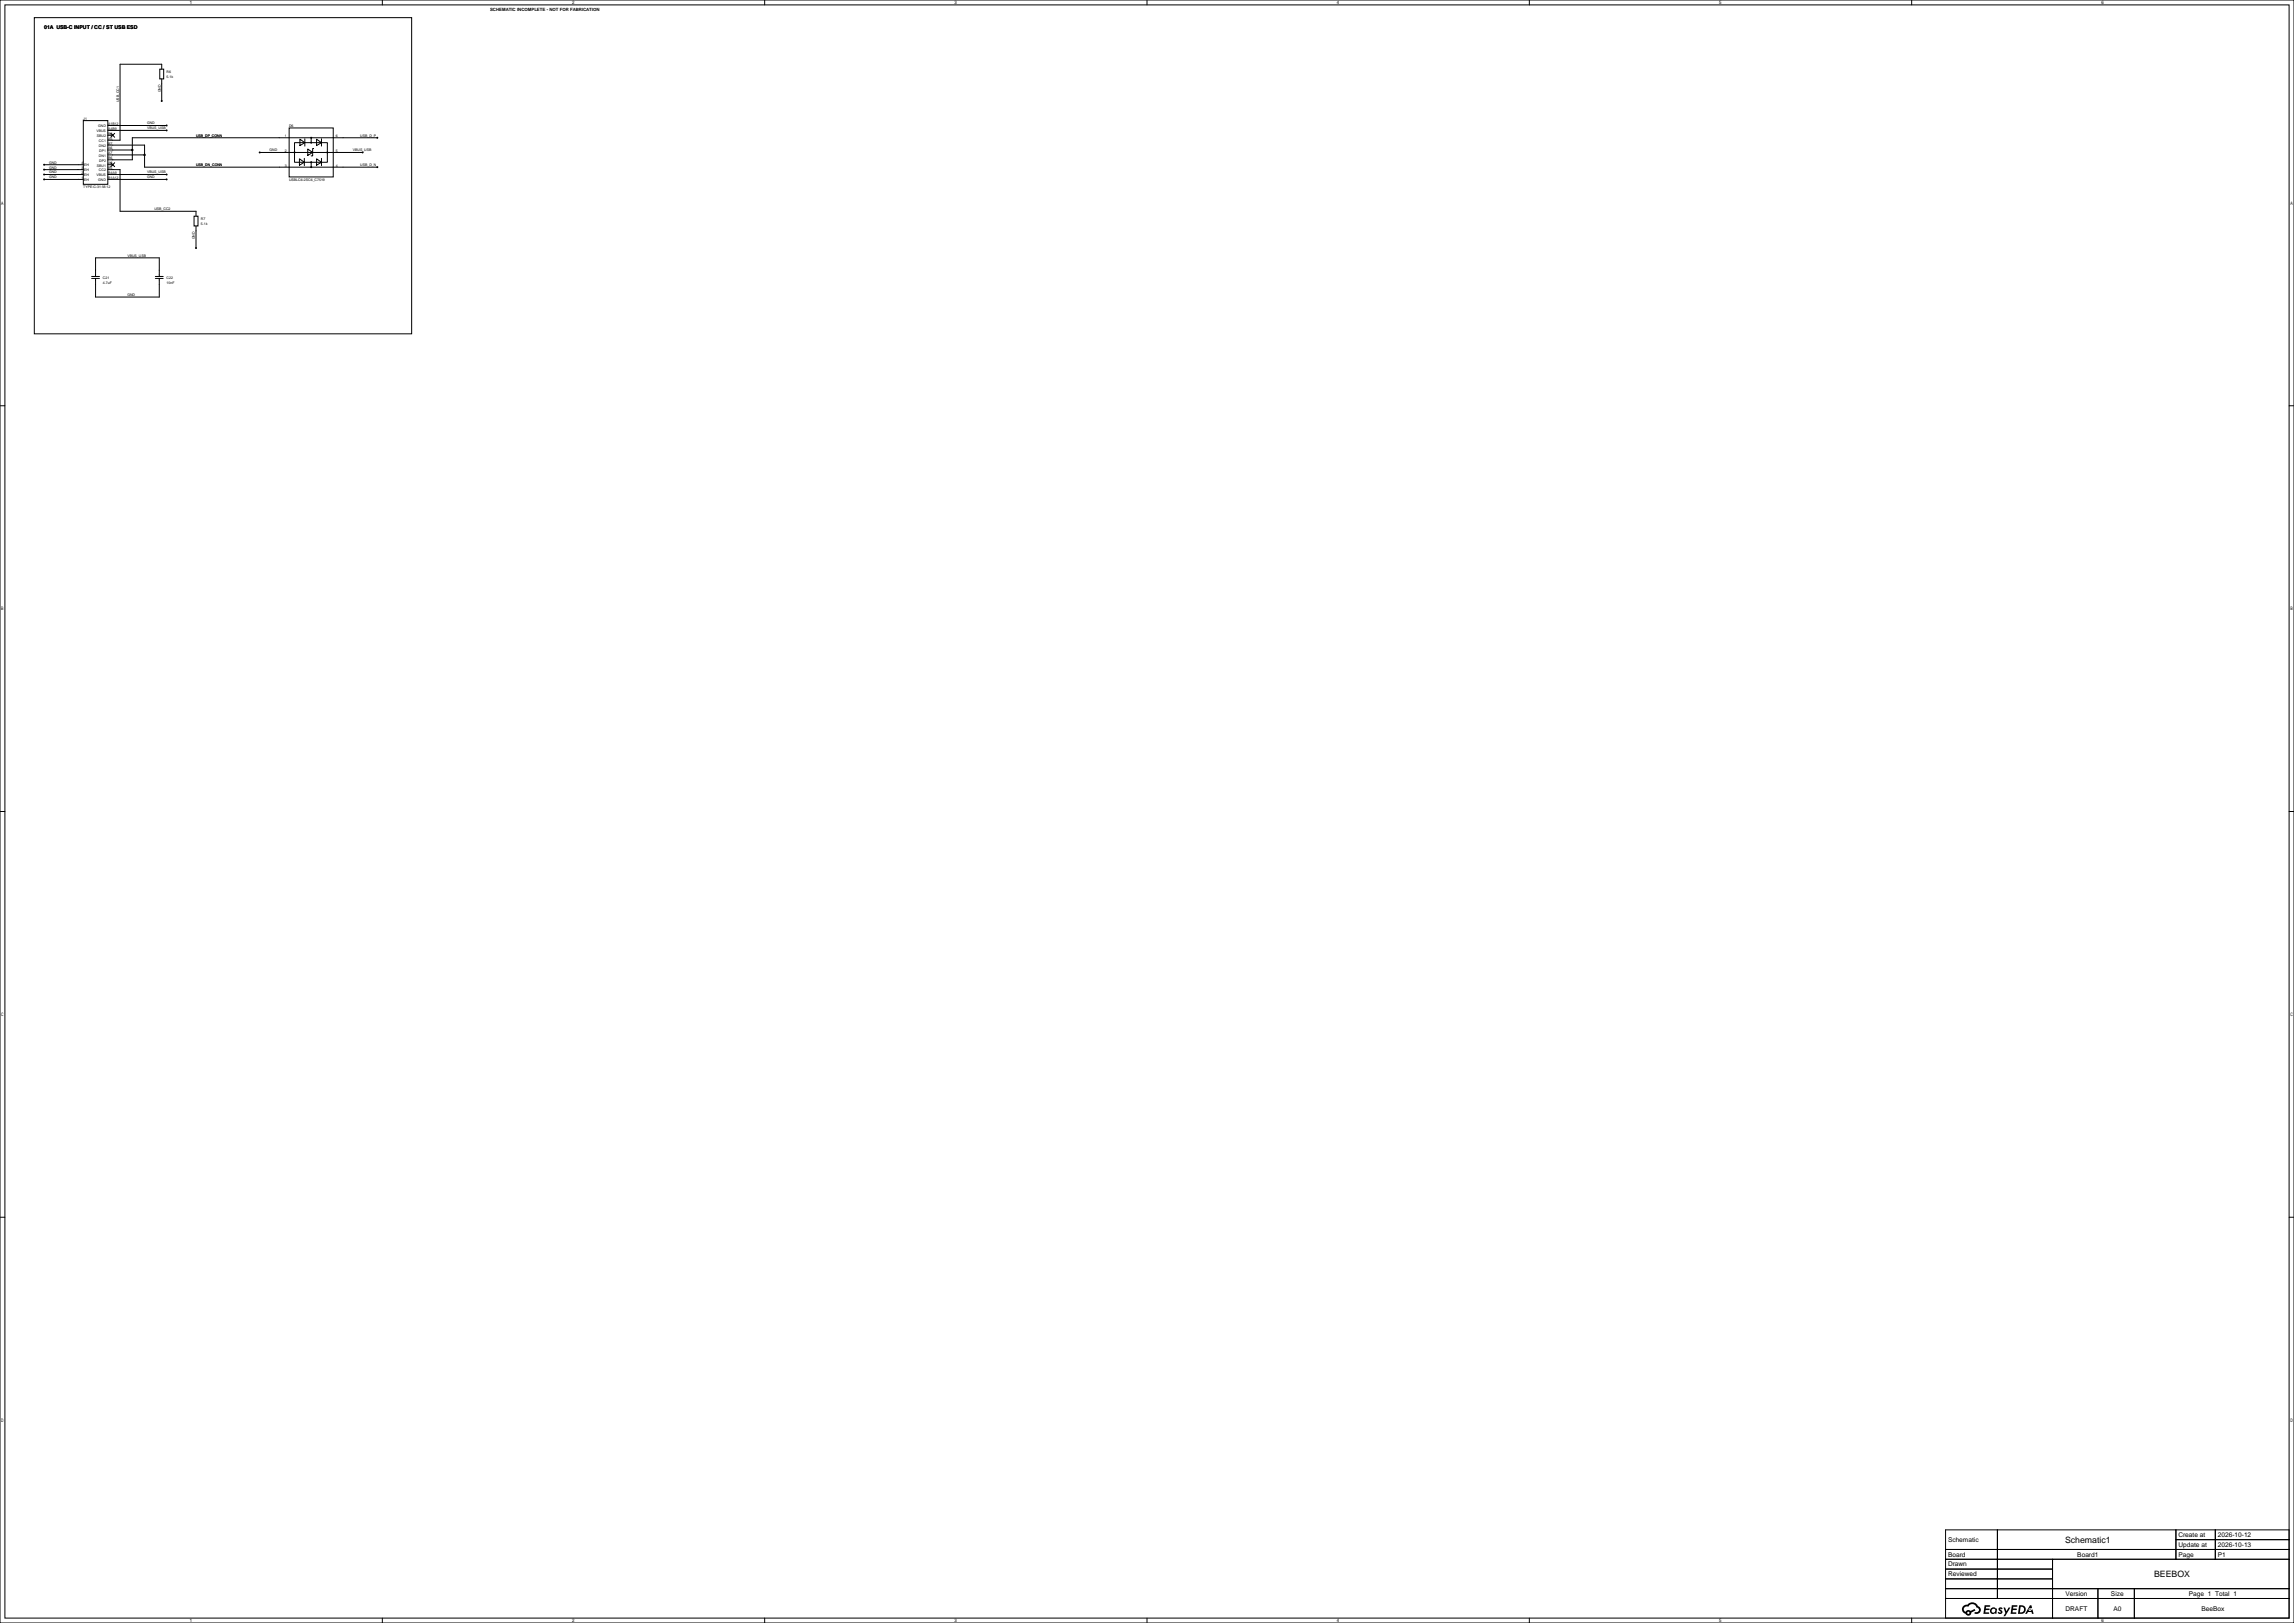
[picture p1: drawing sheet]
<svg xmlns="http://www.w3.org/2000/svg" width="1189mm" height="841mm" viewBox="0 0 1189 841" stroke-linecap="round" stroke-linejoin="round" font-family="sans-serif">
<defs><g id="words">
<g font-size="4.5">
<text x="1070" y="800">Schematic1</text>
<text x="1116" y="817">BEEBOX</text>
</g>
<g font-size="3.4">
<text x="1129" y="796">Create at</text>
<text x="1149" y="796">2026-10-12</text>
<text x="1010" y="799">Schematic</text>
<text x="1129" y="802">Update at</text>
<text x="1149" y="802">2026-10-13</text>
<text x="1010" y="807">Board</text>
<text x="1077" y="807">Board1</text>
<text x="1129" y="807">Page</text>
<text x="1149" y="807">P1</text>
<text x="1010" y="812">Drawn</text>
<text x="1010" y="817">Reviewed</text>
<text x="1070" y="827">Version</text>
<text x="1094" y="827">Size</text>
<text x="1135" y="827">Page 1 Total 1</text>
<text x="1071" y="835">DRAFT</text>
<text x="1095" y="835">A0</text>
<text x="1141" y="835">BeeBox</text>
</g>
<text font-size="2.7" x="23" y="15">01A USB-C INPUT / CC / ST USB ESD</text>
<text font-size="2.3" x="254" y="6">SCHEMATIC INCOMPLETE - NOT FOR FABRICATION</text>
<g font-size="1.8">
<text x="86" y="38">R6</text>
<text x="86" y="40">5.1k</text>
<text x="83" y="48" transform="rotate(-90 83 48)">GND</text>
<text x="62" y="53" transform="rotate(-90 62 53)">USB_CC1</text>
<text x="43" y="62">J1</text>
<text x="51" y="66">GND</text>
<text x="56" y="65">A1B12</text>
<text x="76" y="64">GND</text>
<text x="150" y="66">D6</text>
<text x="50" y="69">VBUS</text>
<text x="50" y="71">SBU2</text>
<text x="56" y="67">A4B9</text>
<text x="56" y="70">B8</text>
<text x="76" y="67">VBUS_USB</text>
<text x="102" y="71">USB_DP_CONN</text>
<text x="148" y="71">1</text>
<text x="174" y="71">6</text>
<text x="187" y="71">USB_D_P</text>
<text x="51" y="74">CC1</text>
<text x="51" y="76">DN2</text>
<text x="56" y="72">A5</text>
<text x="56" y="75">B7</text>
<text x="56" y="77">A6</text>
<text x="51" y="81">DN1</text>
<text x="51" y="79">DP1</text>
<text x="51" y="84">DP2</text>
<text x="56" y="80">A7</text>
<text x="56" y="83">B6</text>
<text x="140" y="78">GND</text>
<text x="148" y="79">2</text>
<text x="174" y="79">5</text>
<text x="183" y="78">VBUS_USB</text>
<text x="25" y="90">GND</text>
<text x="25" y="87">GND</text>
<text x="25" y="85">GND</text>
<text x="42" y="85">4</text>
<text x="42" y="88">3</text>
<text x="44" y="86">EH</text>
<text x="44" y="89">EH</text>
<text x="50" y="86">SBU1</text>
<text x="51" y="89">CC2</text>
<text x="56" y="85">A8</text>
<text x="56" y="88">B5</text>
<text x="76" y="90">VBUS_USB</text>
<text x="102" y="86">USB_DN_CONN</text>
<text x="148" y="86">3</text>
<text x="174" y="86">4</text>
<text x="187" y="86">USB_D_N</text>
<text x="25" y="92">GND</text>
<text x="42" y="90">2</text>
<text x="42" y="93">1</text>
<text x="44" y="91">EH</text>
<text x="44" y="94">EH</text>
<text x="50" y="91">VBUS</text>
<text x="51" y="94">GND</text>
<text x="56" y="90">B4A9</text>
<text x="56" y="93">B1A12</text>
<text x="76" y="92">GND</text>
<text x="150" y="94">USBLC6-2SC6_C7519</text>
<text x="43" y="98">TYPE-C-31-M-12</text>
<text x="80" y="109">USB_CC2</text>
<text x="104" y="114">R7</text>
<text x="104" y="117">5.1k</text>
<text x="101" y="124" transform="rotate(-90 101 124)">GND</text>
<text x="66" y="133">VBUS_USB</text>
<text x="53" y="144">C21</text>
<text x="53" y="147">4.7uF</text>
<text x="86" y="144">C22</text>
<text x="86" y="147">10nF</text>
<text x="66" y="153">GND</text>
</g>
</g></defs>
<g fill="none" stroke="#000" stroke-width=".52">
<path d="M0 0h1189v841h-1189zM3 3h1183v835h-1183zM18 9h195v164h-195zM198 0v3M396 0v3M595 0v3M793 0v3M991 0v3M83 36h2v5h-2zM84 36v-3h-22v40h-6M84 41v11M43 62h13v34h-13z"/>
<path d="M56 65h30M56 68h30M56 70h2M56 75h19v12h121M56 78h13M57 69l2 2M59 69l-2 2M135 79h53M150 66h23v26h-23zM153 74h17v10h-17zM155 72l3 2-3 1zM158 72v4"/>
<path d="M160 77l2 2-2 2zM161 71v3M163 77h-1v4h-1M164 72l3 2-3 1zM167 72v4M196 71h-127v12h-13M23 85h20M23 88h20M23 90h20M23 93h20M56 80h19M56 85h2"/>
<path d="M56 88h6v21h40v3M56 90h30M56 93h30M57 84l2 2M59 84l-2 2M155 82l3 2-3 2zM158 82v4M161 84v3M164 82l3 2-3 2zM167 82v4M101 112h2v5h-2zM102 117v12"/>
<path d="M47 143h5M47 144h5M50 143v-9h33v9M50 144v10h33v-10M81 143h4M81 144h4M0 210h3M1186 210h3M0 421h3M1186 421h3M0 631h3M1186 631h3"/>
<path d="M1008 793h178v45h-178zM1035 793v35M1128 793v15M1128 798h58M1148 793v15M1008 803h178M1008 808h178M1008 813h56M1008 818h56M1064 808v30M198 838v3M396 838v3"/>
<path d="M595 838v3M793 838v3M991 838v3M1008 823h178M1008 828h178M1087 823v15M1106 823v15"/>
<circle cx="153" cy="79" r=".3"/>
<circle cx="161" cy="74" r=".3"/>
<circle cx="161" cy="71" r=".3"/>
<circle cx="170" cy="79" r=".3"/>
<circle cx="161" cy="87" r=".3"/>
<circle cx="161" cy="84" r=".3"/>
</g>
<g fill="#000">
<path d="M1029 832h3a1.6 1.6 0 0 1-3 1v1h2h-2v1l2 1h-3zM1036 833h2v1h-1a1.5 1.5 0 0 1 0 2h-2l1-1h1l-1-1zM1038 833h1l1 2 1-2h1l-3 4h-1l1-1zM1043 832h3a1.3 1.3 0 0 1-2 1l-1 1h2h-2v1l2 1h-3zM1052 832h1v1h-1a.7 .7 0 0 0-1 1 .7 .7 0 0 0 1 1 .7 .7 0 0 0 1-1l1 2h-1v-1h-2v1h-1z"/>
<path d="M1018 832l-1 1a4 4 0 0 0 4 4l1-1 2-1-1-1-2 1a1.6 1.6 0 0 0-2 0 1.5 1.5 0 0 1-1-2 1.5 1.5 0 0 1 2 0 2.3 2.3 0 0 1 3-2 2.3 2.3 0 0 1 2 2 1.2 1.2 0 0 1 1 2 1.2 1.2 0 0 1-2 0l-1 1a2.1 2.1 0 0 0 4-1 2 2 0 0 0-2-3 4 4 0 0 0-6-1zM1020 836a.6 .6 0 0 1 1 0 .6 .6 0 0 1-1 0z"/>
<path d="M1032 833a1.7 1.7 0 0 0 0 3 1.7 1.7 0 0 0 2 0h1v-2l-1-1zM1032 835a1 1 0 0 1 2 0 1 1 0 0 1-2 0z"/>
<path d="M1047 832l-1 4h1a2.4 2.4 0 0 0 3-3 2.4 2.4 0 0 0-3-1zM1047 833a1.5 1.5 0 0 1 2 1 1.5 1.5 0 0 1-2 1z"/>
<circle cx="84" cy="52" r=".5"/>
<circle cx="69" cy="78" r=".6"/>
<circle cx="86" cy="65" r=".5"/>
<circle cx="86" cy="68" r=".5"/>
<circle cx="135" cy="79" r=".5"/>
<circle cx="188" cy="79" r=".5"/>
<circle cx="196" cy="71" r=".5"/>
<circle cx="23" cy="90" r=".5"/>
<circle cx="23" cy="93" r=".5"/>
<circle cx="23" cy="88" r=".5"/>
<circle cx="23" cy="85" r=".5"/>
<circle cx="75" cy="80" r=".6"/>
<circle cx="86" cy="90" r=".5"/>
<circle cx="86" cy="93" r=".5"/>
<circle cx="196" cy="87" r=".5"/>
<circle cx="102" cy="129" r=".5"/>
<circle cx="1052" cy="834" r=".3"/>
</g>
<use href="#words"/>
</svg>
